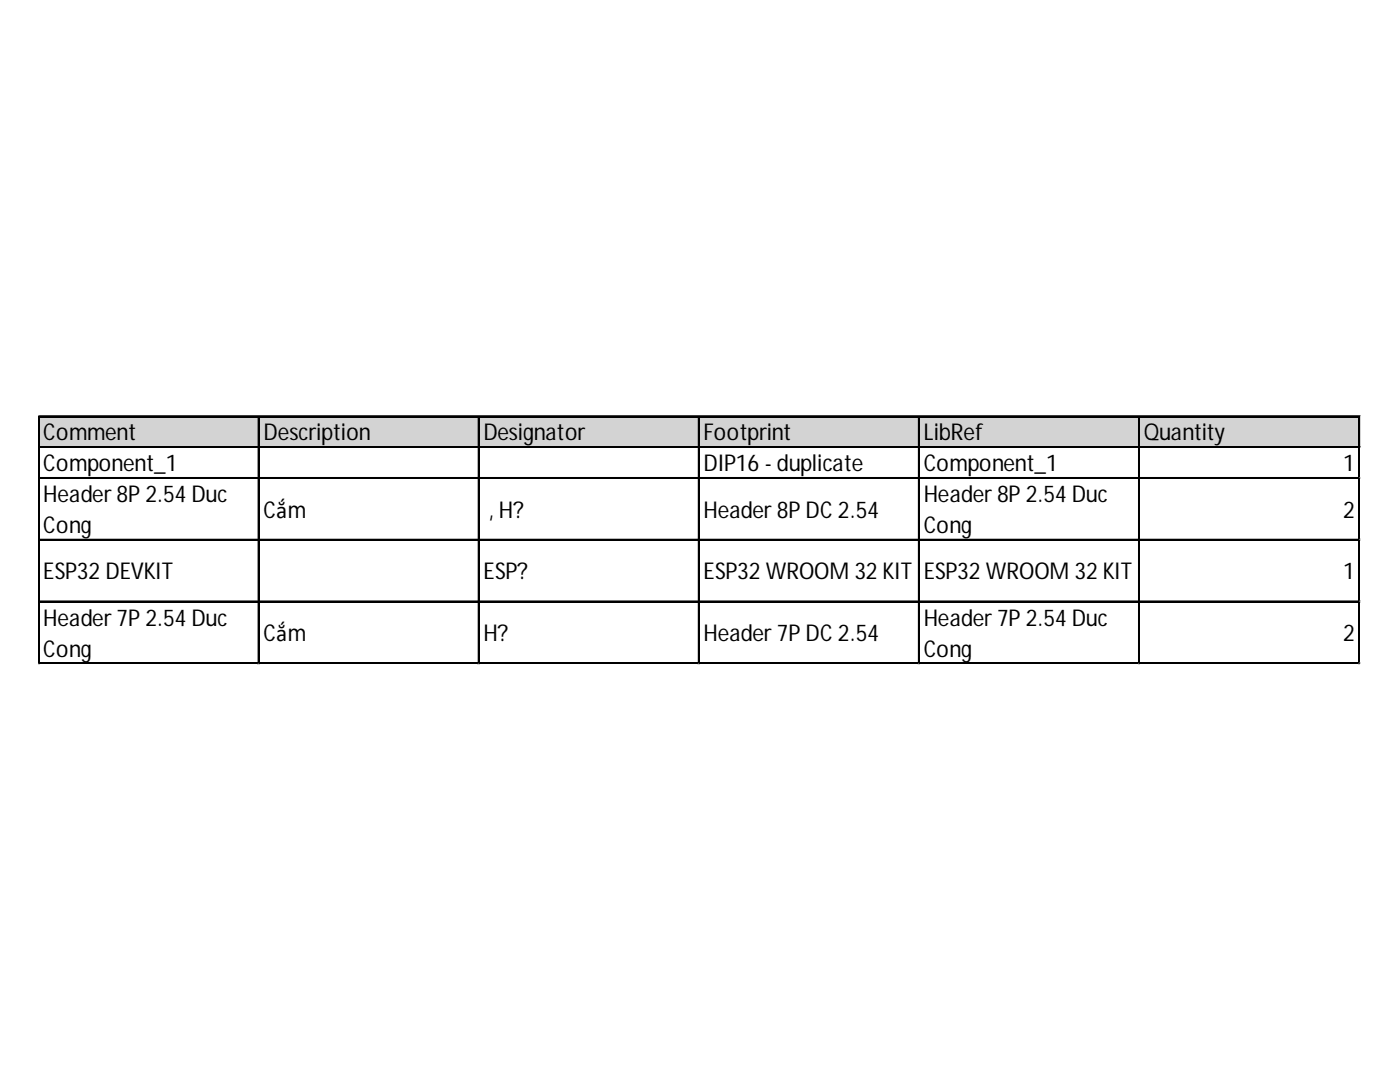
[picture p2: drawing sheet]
<svg xmlns="http://www.w3.org/2000/svg" width="279mm" height="216mm" viewBox="0 0 279 216" stroke-linecap="round" stroke-linejoin="round" font-family="sans-serif">
<defs><g id="words">
<g font-size="4.6">
<text x="8.6" y="87.9">Comment</text>
<text x="52.6" y="87.9">Description</text>
<text x="96.5" y="87.9">Designator</text>
<text x="140.4" y="87.9">Footprint</text>
<text x="184.3" y="87.9">LibRef</text>
<text x="228.3" y="87.9">Quantity</text>
<text x="8.6" y="94.1">Component_1</text>
<text x="140.4" y="94.1">DIP16 - duplicate</text>
<text x="184.3" y="94.1">Component_1</text>
<text x="268.1" y="94.1">1</text>
<text x="8.6" y="100.2">Header8P 2.54 Duc</text>
<text x="184.3" y="100.2">Header8P 2.54 Duc</text>
<text x="8.6" y="106.4">Cong</text>
<text x="52.6" y="103.3">Cắm</text>
<text x="97.5" y="103.3">, H?</text>
<text x="140.4" y="103.3">Header8P DC2.54</text>
<text x="184.3" y="106.4">Cong</text>
<text x="268.1" y="103.3">2</text>
<text x="8.6" y="115.6">ESP32 DEVKIT</text>
<text x="96.5" y="115.6">ESP?</text>
<text x="140.4" y="115.6">ESP32 WROOM 32 KIT</text>
<text x="184.3" y="115.6">ESP32 WROOM 32 KIT</text>
<text x="268.1" y="115.6">1</text>
<text x="8.6" y="124.9">Header7P 2.54 Duc</text>
<text x="184.3" y="124.9">Header7P 2.54 Duc</text>
<text x="8.6" y="131">Cong</text>
<text x="52.6" y="127.9">Cắm</text>
<text x="96.5" y="127.9">H?</text>
<text x="140.4" y="127.9">Header7P DC2.54</text>
<text x="184.3" y="131">Cong</text>
<text x="268.1" y="127.9">2</text>
</g>
</g></defs>
<path d="M7.8 83.2h263.7v6.2h-263.7z" fill="#d3d3d3"/>
<g fill="none" stroke="#000" stroke-width=".26">
<path d="M7.6 83v49.5M7.7 83v49.5M7.9 83h263.5M7.9 83.1h263.5M7.9 89.1h263.5M7.9 89.3h263.5M7.9 95.3h263.5M7.9 95.4h263.5M51.5 83.2v49.3M51.7 83.2v49.3M95.5 83.2v49.3M95.6 83.2v49.3"/>
<path d="M139.4 83.2v49.3M139.5 83.2v49.3M183.3 83.2v49.3M183.4 83.2v49.3M227.2 83.2v49.3M227.4 83.2v49.3M271.2 83.2v49.3M271.3 83.2v49.3M7.9 107.6h263.5M7.9 107.8h263.5M7.9 119.9h263.5M7.9 120.1h263.5"/>
<path d="M7.9 132.3h263.5M7.9 132.4h263.5"/>
</g>
<path d="M7.6 132.5v.1" fill="none" stroke="#d4d4d4" stroke-width=".26"/>
<path d="M7.6 132.5l.3 .1z" fill="#d4d4d4"/>
<path d="M51.5 132.5v.1" fill="none" stroke="#d4d4d4" stroke-width=".26"/>
<path d="M51.5 132.5l.3 .1z" fill="#d4d4d4"/>
<path d="M95.5 132.5v.1" fill="none" stroke="#d4d4d4" stroke-width=".26"/>
<path d="M95.5 132.5l.2 .1z" fill="#d4d4d4"/>
<path d="M139.4 132.5v.1" fill="none" stroke="#d4d4d4" stroke-width=".26"/>
<path d="M139.4 132.5l.2 .1z" fill="#d4d4d4"/>
<path d="M183.3 132.5v.1" fill="none" stroke="#d4d4d4" stroke-width=".26"/>
<path d="M183.3 132.5l.3 .1z" fill="#d4d4d4"/>
<path d="M227.2 132.5v.1" fill="none" stroke="#d4d4d4" stroke-width=".26"/>
<path d="M227.2 132.5l.3 .1z" fill="#d4d4d4"/>
<path d="M271.2 132.5v.1" fill="none" stroke="#d4d4d4" stroke-width=".26"/>
<path d="M271.2 132.5l.2 .1z" fill="#d4d4d4"/>
<path d="M271.4 95.3h.1" fill="none" stroke="#d4d4d4" stroke-width=".26"/>
<path d="M271.4 95.3l.1 .3z" fill="#d4d4d4"/>
<path d="M271.4 107.6h.1" fill="none" stroke="#d4d4d4" stroke-width=".26"/>
<path d="M271.4 107.6l.1 .3z" fill="#d4d4d4"/>
<path d="M271.4 119.9h.1" fill="none" stroke="#d4d4d4" stroke-width=".26"/>
<path d="M271.4 119.9l.1 .3z" fill="#d4d4d4"/>
<path d="M271.4 132.3h.1" fill="none" stroke="#d4d4d4" stroke-width=".26"/>
<path d="M271.4 132.3l.1 .2z" fill="#d4d4d4"/>
<use href="#words"/>
</svg>
